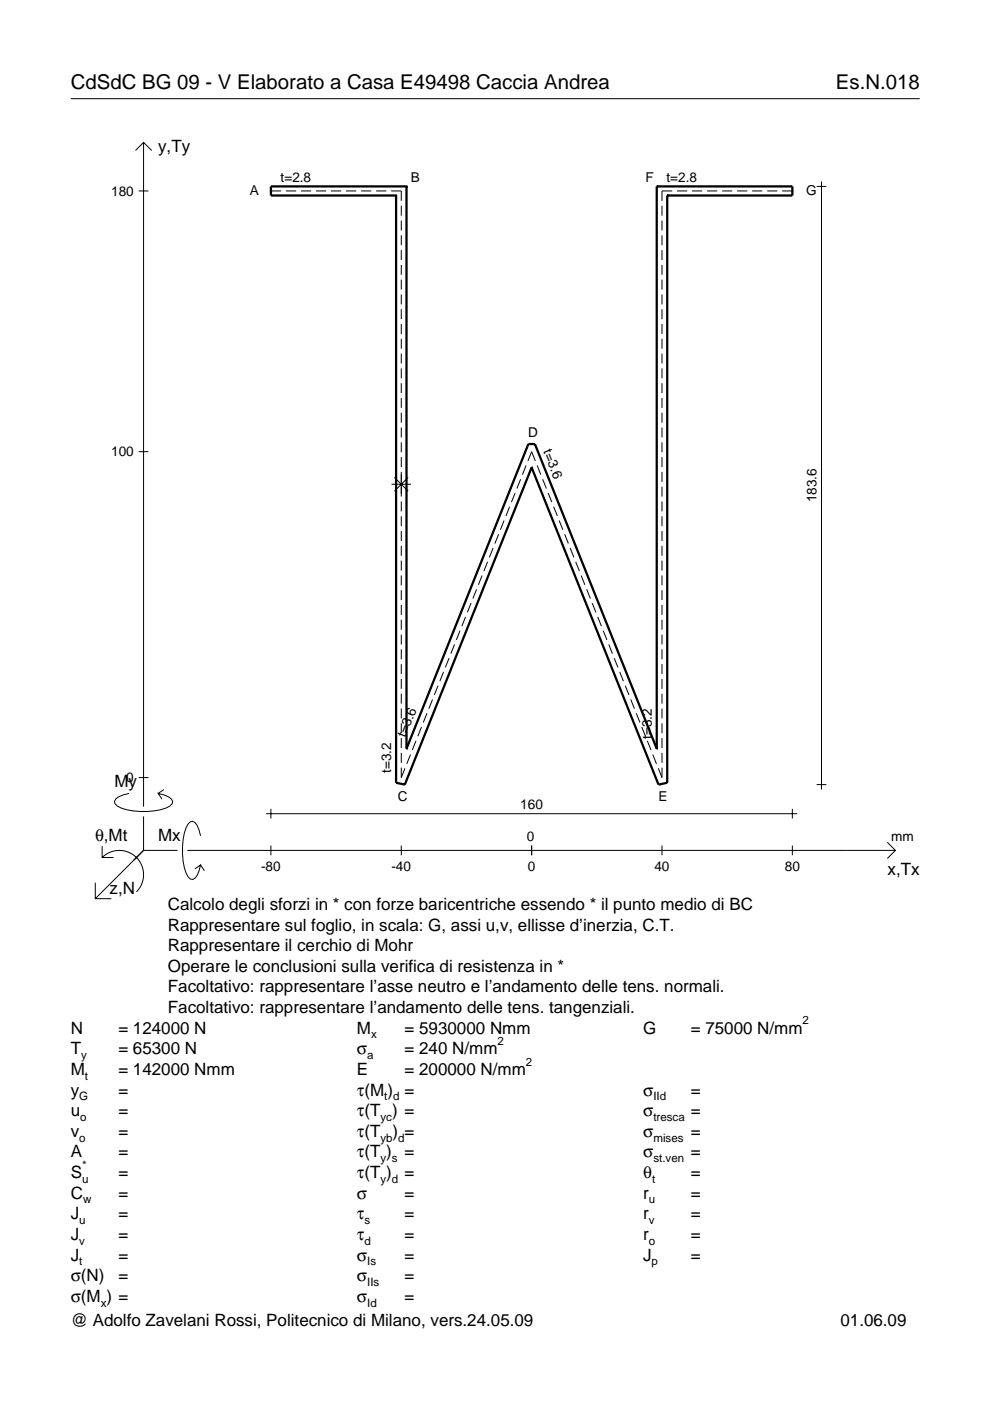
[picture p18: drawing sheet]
<svg xmlns="http://www.w3.org/2000/svg" width="210mm" height="297mm" viewBox="0 0 210 297" stroke-linecap="round" stroke-linejoin="round" font-family="sans-serif">
<defs><g id="words">
<g font-size="4.3">
<text x="15" y="18.9">CdSdC BG 09 - V Elaborato a Casa E49498 Caccia Andrea</text>
<text x="177.2" y="18.9">Es.N.018</text>
</g>
<g font-size="3.6">
<text x="33.5" y="32.3">y,Ty</text>
<text x="24.3" y="166.9">My</text>
<text x="20.1" y="178.2">θ,Mt</text>
<text x="33.5" y="178.2">Mx</text>
<text x="188.2" y="185.5">x,Tx</text>
<text x="23.2" y="189.6">z,N</text>
<text x="35.6" y="192.9">Calcolo degli sforzi in * con forze baricentriche essendo * il punto medio di BC</text>
<text x="35.6" y="197.3">Rappresentare sul foglio, in scala: G, assi u,v, ellisse d’inerzia, C.T.</text>
<text x="35.6" y="201.7">Rappresentare il cerchio di Mohr</text>
<text x="35.6" y="206">Operare le conclusioni sulla verifica di resistenza in *</text>
<text x="35.6" y="210.4">Facoltativo: rappresentare l’asse neutro e l’andamento delle tens. normali.</text>
<text x="35.6" y="214.8">Facoltativo: rappresentare l’andamento delle tens. tangenziali.</text>
<text x="15" y="219.2">N</text>
<text x="25.1" y="219.2">= 124000 N</text>
<text x="75.7" y="219.2">M</text>
<text x="85.8" y="219.2">= 5930000 Nmm</text>
<text x="136.4" y="219.2">G</text>
<text x="146.5" y="219.2">= 75000 N/mm</text>
<text x="15" y="223.5">T</text>
<text x="15" y="227.9">M</text>
<text x="25.1" y="223.5">= 65300 N</text>
<text x="25.1" y="227.9">= 142000 Nmm</text>
<text x="75.7" y="223.5">σ</text>
<text x="75.7" y="227.9">E</text>
<text x="85.8" y="223.5">= 240 N/mm</text>
<text x="85.8" y="227.9">= 200000 N/mm</text>
<text x="15" y="232.3">y</text>
<text x="25.1" y="232.3">=</text>
<text x="75.7" y="232.3">τ(M ) =</text>
<text x="136.4" y="232.3">σ</text>
<text x="146.5" y="232.3">=</text>
<text x="15" y="236.7">u</text>
<text x="25.1" y="236.7">=</text>
<text x="75.7" y="236.7">τ(T ) =</text>
<text x="136.4" y="236.7">σ</text>
<text x="146.5" y="236.7">=</text>
<text x="15" y="241">v</text>
<text x="15" y="245.4">A</text>
<text x="25.1" y="241">=</text>
<text x="25.1" y="245.4">=</text>
<text x="75.7" y="245.4">τ(T )</text>
<text x="75.7" y="241">τ(T</text>
<text x="83.3" y="241">) =</text>
<text x="85.8" y="245.4">=</text>
<text x="136.4" y="241">σ</text>
<text x="136.4" y="245.4">σ</text>
<text x="146.5" y="241">=</text>
<text x="146.5" y="245.4">=</text>
<text x="15" y="249.8">S</text>
<text x="25.1" y="249.8">=</text>
<text x="75.7" y="249.8">τ(T )</text>
<text x="85.8" y="249.8">=</text>
<text x="136.4" y="249.8">θ</text>
<text x="146.5" y="249.8">=</text>
<text x="15" y="254.2">C</text>
<text x="25.1" y="254.2">=</text>
<text x="75.7" y="254.2">σ</text>
<text x="85.8" y="254.2">=</text>
<text x="136.4" y="254.2">r</text>
<text x="146.5" y="254.2">=</text>
<text x="15" y="258.5">J</text>
<text x="15" y="262.9">J</text>
<text x="25.1" y="258.5">=</text>
<text x="25.1" y="262.9">=</text>
<text x="75.7" y="258.5">τ</text>
<text x="75.7" y="262.9">τ</text>
<text x="85.8" y="258.5">=</text>
<text x="85.8" y="262.9">=</text>
<text x="136.4" y="258.5">r</text>
<text x="136.4" y="262.9">r</text>
<text x="146.5" y="258.5">=</text>
<text x="146.5" y="262.9">=</text>
<text x="15" y="267.3">J</text>
<text x="25.1" y="267.3">=</text>
<text x="75.7" y="267.3">σ</text>
<text x="85.8" y="267.3">=</text>
<text x="136.4" y="267.3">J</text>
<text x="146.5" y="267.3">=</text>
<text x="15" y="271.7">σ(N)</text>
<text x="25.1" y="271.7">=</text>
<text x="75.7" y="271.7">σ</text>
<text x="85.8" y="271.7">=</text>
<text x="15" y="281.2">@ Adolfo Zavelani Rossi, Politecnico di Milano, vers.24.05.09</text>
<text x="15" y="276">σ(M ) =</text>
<text x="75.7" y="276">σ</text>
<text x="85.8" y="276">=</text>
<text x="178.2" y="281.2">01.06.09</text>
</g>
<g font-size="2.9">
<text x="23.6" y="41.5">180</text>
<text x="53" y="41.4">A</text>
<text x="59.5" y="38.5">t=2.8</text>
<text x="87.1" y="38.6">B</text>
<text x="136.9" y="38.6">F</text>
<text x="141.3" y="38.5">t=2.8</text>
<text x="170.9" y="41.4">G</text>
<text x="112" y="92.6">D</text>
<text x="115.1" y="95.7" transform="rotate(68 115.1 95.7)">t=3.6</text>
<text x="23.6" y="96.8">100</text>
<text x="173.1" y="106.5" transform="rotate(-90 173.1 106.5)">183.6</text>
<text x="86" y="156.5" transform="rotate(-68 86 156.5)">t=3.6</text>
<text x="138.2" y="156.7" transform="rotate(-90 138.2 156.7)">t=3.2</text>
<text x="26.8" y="165.9">0</text>
<text x="82.9" y="163.9" transform="rotate(-90 82.9 163.9)">t=3.2</text>
<text x="84.3" y="169.8">C</text>
<text x="110.3" y="171.5">160</text>
<text x="139.6" y="169.8">E</text>
<text x="111.7" y="178.2">0</text>
<text x="189" y="178.2">mm</text>
<text x="55.4" y="184.7">-80</text>
<text x="83" y="184.7">-40</text>
<text x="111.9" y="184.7">0</text>
<text x="138.8" y="184.7">40</text>
<text x="166.4" y="184.7">80</text>
</g>
<g font-size="2.4">
<text x="78.7" y="220.2">x</text>
<text x="105.5" y="221.5">2</text>
<text x="170.2" y="217.2">2</text>
<text x="17.2" y="224.5">y</text>
<text x="77.9" y="224.5">a</text>
<text x="111.5" y="225.9">2</text>
<text x="16.8" y="233.3">G</text>
<text x="18" y="228.9">t</text>
<text x="81.5" y="233.3">t d</text>
<text x="138.5" y="233.3">IId</text>
<text x="17" y="237.7">o</text>
<text x="80.7" y="237.7">yc</text>
<text x="138.5" y="237.7">tresca</text>
<text x="16.8" y="242">o</text>
<text x="80.7" y="242">yb d</text>
<text x="138.5" y="242">mises</text>
<text x="17.4" y="250.8">u</text>
<text x="17.4" y="247.8">*</text>
<text x="80.7" y="246.4">y s</text>
<text x="80.7" y="250.8">y d</text>
<text x="138.2" y="250.8">t</text>
<text x="138.5" y="246.4">st.ven</text>
<text x="17.6" y="255.2">w</text>
<text x="137.6" y="255.2">u</text>
<text x="16.8" y="259.5">u</text>
<text x="16.8" y="263.9">v</text>
<text x="77.3" y="259.5">s</text>
<text x="77.3" y="263.9">d</text>
<text x="137.6" y="259.5">v</text>
<text x="137.6" y="263.9">o</text>
<text x="16.8" y="268.3">t</text>
<text x="77.9" y="268.3">Is</text>
<text x="138.2" y="268.3">p</text>
<text x="77.9" y="272.7">IIs</text>
<text x="21.4" y="277">x</text>
<text x="77.9" y="277">Id</text>
</g>
</g></defs>
<g fill="none" stroke="#000" stroke-width=".21">
<path d="M15 20.9h180M28.7 31.9l1.7-1.7 1.8 1.7M30.4 30.2v140.8M173.1 39.5h2.1M174.2 38.5v128.9M29.4 40.5h2.1M57.4 40.5h2.2M60.6 40.5h2.2M63.8 40.5h2.2M67 40.5h2.2M70.2 40.5h2.1M73.4 40.5h2.1"/>
<path d="M76.6 40.5h2.1M79.7 40.5h2.2M82.9 40.5h2.2v2.1M85.1 43.6v2.1M85.1 46.8v2.1M85.1 49.9v2.1M85.1 53v2.1M85.1 56.2v2.1M85.1 59.3v2.1M140.4 43.6v2.1M140.4 46.8v2.1M140.4 49.9v2.1"/>
<path d="M140.4 53v2.1M140.4 56.2v2.1M140.4 59.3v2.1M142.5 40.5h-2.1v2.1M143.5 40.5h2.2M146.7 40.5h2.2M149.9 40.5h2.2M153.1 40.5h2.2M156.3 40.5h2.1M159.5 40.5h2.1M162.7 40.5h2.1M165.8 40.5h2.2"/>
<path d="M85.1 62.4v2.1M85.1 65.6v2.1M85.1 68.7v2.1M85.1 71.8v2.1M85.1 75v2.1M85.1 78.1v2.1M140.4 62.4v2.1M140.4 65.6v2.1M140.4 68.7v2.1M140.4 71.8v2.1M140.4 75v2.1M140.4 78.1v2.1"/>
<path d="M29.4 95.8h2.1M85.1 81.2v2.2M85.1 84.4v2.1M85.1 87.5v2.1M85.1 90.6v2.2M85.1 93.8v2.1M85.1 96.9v2.1M111.5 98.7l-.7 1.9M111.9 97.7l.8-1.9 .8 1.9M113.9 98.7l.8 1.9M140.4 81.2v2.2M140.4 84.4v2.1"/>
<path d="M140.4 87.5v2.1M140.4 90.6v2.2M140.4 93.8v2.1M140.4 96.9v2.1M83 102.7h4.1M83.6 101.2l2.9 2.9M85.1 100.1v5.2M85.1 106.3v2.1M85.1 109.5v2.1M85.1 112.6v2.1M85.1 115.7v2.1M85.1 118.9v2.1"/>
<path d="M86.5 101.2l-2.9 2.9M103.4 119.1l-.8 2M104.5 116.2l-.7 2M105.7 113.3l-.8 1.9M106.9 110.4l-.8 1.9M108 107.4l-.7 2M109.2 104.5l-.8 2M110.4 101.6l-.8 2M115.1 101.6l.7 2M116.2 104.5l.8 2M117.4 107.4l.8 2M118.6 110.4l.7 1.9"/>
<path d="M119.7 113.3l.8 1.9M120.9 116.2l.8 2M122.1 119.1l.7 2M140.4 100.1v2.1M140.4 103.2v2.1M140.4 106.3v2.1M140.4 109.5v2.1M140.4 112.6v2.1M140.4 115.7v2.1M140.4 118.9v2.1M85.1 122v2.1M85.1 125.1v2.1"/>
<path d="M85.1 128.3v2.1M85.1 131.4v2.1M85.1 134.5v2.1M85.1 137.7v2.1M95.2 139.5l-.8 2M96.4 136.6l-.8 2M97.5 133.7l-.7 2M98.7 130.8l-.8 2M99.9 127.9l-.8 1.9M101 125l-.7 1.9M102.2 122l-.8 2M123.2 122l.8 2"/>
<path d="M124.4 125l.8 1.9M125.6 127.9l.7 1.9M126.7 130.8l.8 2M127.9 133.7l.8 2M129.1 136.6l.7 2M130.2 139.5l.8 2M140.4 122v2.1M140.4 125.1v2.1M140.4 128.3v2.1M140.4 131.4v2.1M140.4 134.5v2.1M140.4 137.7v2.1"/>
<path d="M85.1 140.8v2.1M85.1 143.9v2.2M85.1 147.1v2.1M85.1 150.2v2.1M85.1 153.4v2.1M85.1 156.5v2.1M85.1 159.6v2.1M87 160l-.8 1.9M88.2 157.1l-.8 1.9M89.4 154.1l-.8 2M90.5 151.2l-.8 2M91.7 148.3l-.8 2"/>
<path d="M92.9 145.4l-.8 1.9M94 142.5l-.7 1.9M131.4 142.5l.8 1.9M132.6 145.4l.8 1.9M133.7 148.3l.8 2M134.9 151.2l.8 2M136.1 154.1l.8 2M137.2 157.1l.8 1.9M138.4 160l.8 1.9M140.4 140.8v2.1M140.4 143.9v2.2M140.4 147.1v2.1"/>
<path d="M140.4 150.2v2.1M140.4 153.4v2.1M140.4 156.5v2.1M140.4 159.6v2.1M21.7 179.4v2.4h2.4M27.3 168.2a3.6 3.6 0 0 0-3 1.7l.1 .5a5.6 5.6 0 0 0 3.8 1.5 13.4 13.4 0 0 0 7.8-1l.5-.5 .1-.5a3.6 3.6 0 0 0-3.1-1.7l.8 1.2M29.4 164.9h2.1M30.4 173.1v7.2M34.7 167.4l-1.2 .8M42.5 177.2a3.6 3.6 0 0 0-1.7-3.1l-.5 .2a5.7 5.7 0 0 0-1.5 3.7 13.3 13.3 0 0 0 1 7.9l.5 .5 .5 .1a3.6 3.6 0 0 0 1.7-3.1l-1.2 .8M56.4 172.5h112.6M57.4 171.5v2.1"/>
<path d="M57.4 179.3v2M85.1 162.8v2.1l.8-2M85.1 179.3v2M112.7 179.3v2M140.4 162.8v2.1l-.8-2M140.4 179.3v2M168 171.5v2.1M168 179.3v2M173.1 166.4h2.1M188.1 178.6l1.7 1.7-1.7 1.7M20.2 187.2v3.3h3.4M21.7 181.8a5.1 5.1 0 0 1 7.2 0 5.1 5.1 0 0 1 0 7.3"/>
<path d="M30.4 180.3l-10.2 10.2M30.4 180.3h7.2M39.7 180.3h150.1M42.5 183.4l.8 1.2"/>
</g>
<g fill="none" stroke="#000" stroke-width=".48">
<path d="M86.2 39.5h.1M86.2 39.5h-28.8v2h26.6M86.2 39.5v119.2M139.2 39.5h.1M139.2 39.5h28.8v2h-26.5M139.2 39.5v119.2M84 41.5h.1M84 41.5v124.5l1.8 .4 26.9-67.3M141.5 41.5h.1M141.5 41.5v124.5l-1.9 .4-26.9-67.3M112.7 99.1h.1M86.2 158.7h.1"/>
<path d="M86.2 158.7l25.8-64.6h1.4l25.8 64.6M139.2 158.7h.1"/>
</g>
<use href="#words"/>
</svg>
